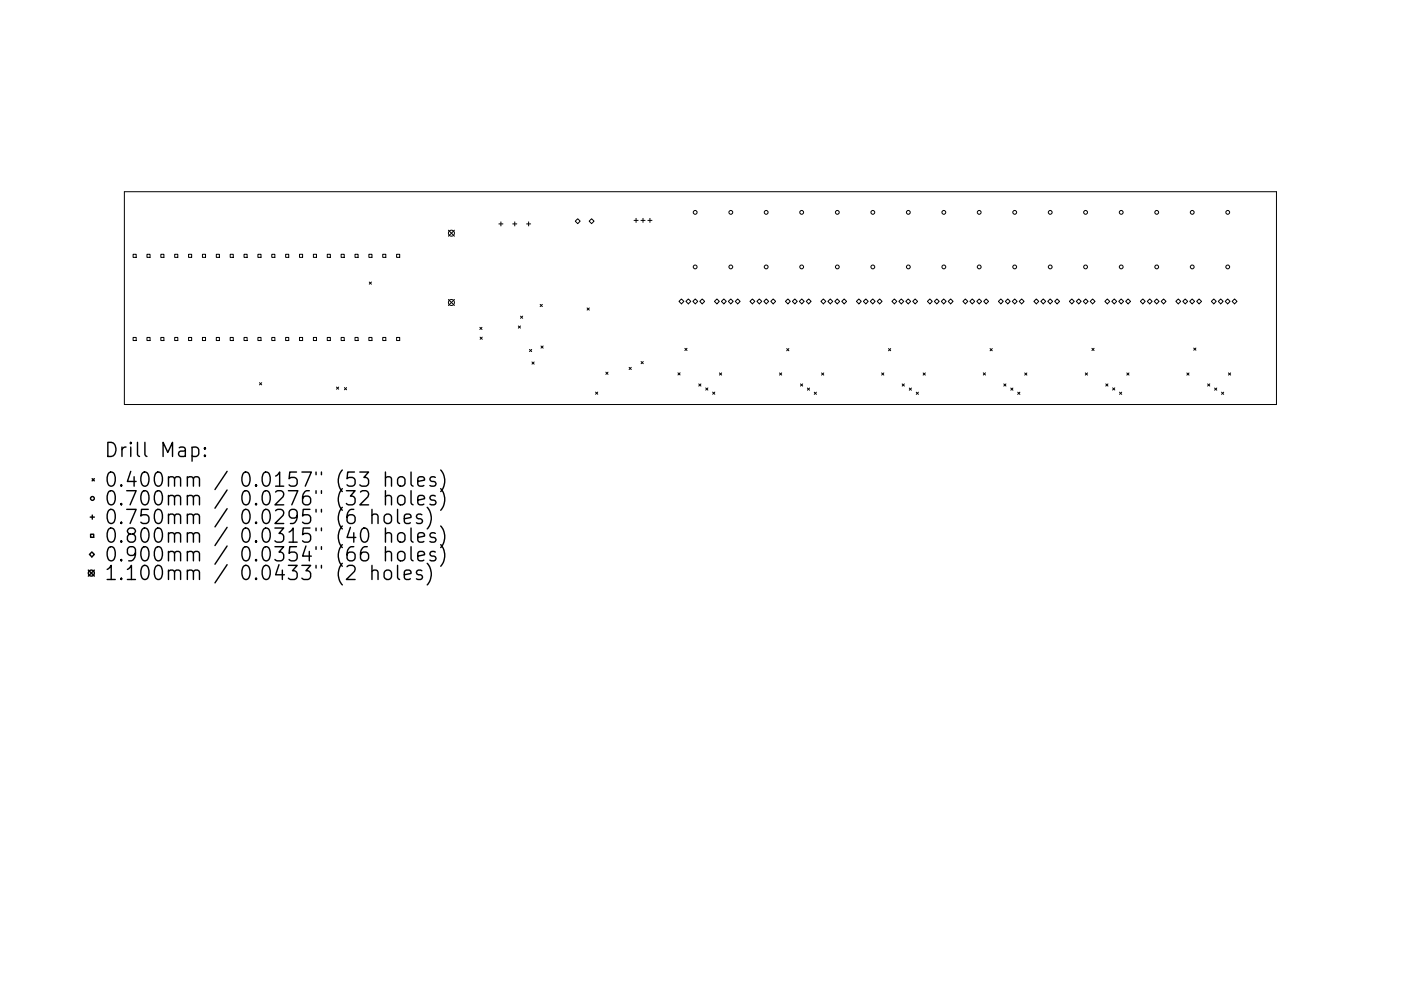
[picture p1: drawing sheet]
<svg xmlns="http://www.w3.org/2000/svg" width="297mm" height="210mm" viewBox="0 0 297 210" stroke-linecap="round" stroke-linejoin="round" font-family="sans-serif">
<defs><g id="words">
<g font-size="4.2">
<text x="22" y="97">Drill Map:</text>
<text x="22" y="103.3">0.400mm / 0.0157&quot; (53 holes)</text>
<text x="22" y="107.3">0.700mm / 0.0276&quot; (32 holes)</text>
<text x="22" y="111.2">0.750mm / 0.0295&quot; (6 holes)</text>
<text x="22" y="115.2">0.800mm / 0.0315&quot; (40 holes)</text>
<text x="22" y="119.1">0.900mm / 0.0354&quot; (66 holes)</text>
<text x="22" y="123.1">1.100mm / 0.0433&quot; (2 holes)</text>
</g>
</g></defs>
<g fill="none" stroke="#000" stroke-width=".21">
<path d="M26.4 40.7h244.2v45.1h-244.2zM28.2 54h.7v.6h-.7zM31.2 54h.6v.6h-.6zM34.1 54h.7v.6h-.7zM37 54h.7v.6h-.7zM40 54h.6v.6h-.6zM42.9 54h.7v.6h-.7zM45.9 54h.6v.6h-.6zM48.8 54h.7v.6h-.7zM51.7 54h.7v.6h-.7zM54.7 54h.6v.6h-.6zM57.6 54h.7v.6h-.7z"/>
<path d="M60.6 54h.6v.6h-.6zM63.5 54h.7v.6h-.7zM66.4 54h.7v.6h-.7zM69.4 54h.6v.6h-.6zM72.3 54h.7v.6h-.7zM75.3 54h.6v.6h-.6zM78.2 54h.7v.6h-.7zM78.3 59.8l.5 .5M78.8 59.8l-.5 .5M81.1 54h.7v.6h-.7zM84.1 54h.6v.6h-.6zM95.1 48.8l1.2 1.3"/>
<path d="M96.3 48.8l-1.2 1.3M105.8 47.5h.8M106.2 47.1v.8M108.7 47.5h.9M109.1 47.1v.8M111.6 47.5h.9M112.1 47.1v.8M122.5 46.4l.5 .5-.5 .5-.5-.5zM125.4 46.4l.5 .5-.5 .5-.5-.5zM134.4 46.8h.9M134.9 46.3v.9M135.9 46.8h.9"/>
<path d="M136.3 46.3v.9M137.4 46.8h.8M137.8 46.3v.9M28.2 71.6h.7v.6h-.7zM31.2 71.6h.6v.6h-.6zM34.1 71.6h.7v.6h-.7zM37 71.6h.7v.6h-.7zM40 71.6h.6v.6h-.6zM42.9 71.6h.7v.6h-.7zM45.9 71.6h.6v.6h-.6zM48.8 71.6h.7v.6h-.7zM51.7 71.6h.7v.6h-.7z"/>
<path d="M54.7 71.6h.6v.6h-.6zM57.6 71.6h.7v.6h-.7zM60.6 71.6h.6v.6h-.6zM63.5 71.6h.7v.6h-.7zM66.4 71.6h.7v.6h-.7zM69.4 71.6h.6v.6h-.6zM72.3 71.6h.7v.6h-.7zM75.3 71.6h.6v.6h-.6zM78.2 71.6h.7v.6h-.7zM81.1 71.6h.7v.6h-.7zM84.1 71.6h.6v.6h-.6zM95.1 63.5l1.2 1.3"/>
<path d="M96.3 63.5l-1.2 1.3M101.7 69.4l.5 .5M101.8 71.5l.5 .5M102.2 69.4l-.5 .5M102.3 71.5l-.5 .5M109.9 69.2l.5 .4M110.4 69.2l-.5 .4M110.4 67.1l.4 .4M110.8 67.1l-.4 .4M112.3 74.1l.4 .5M112.7 74.1l-.4 .5M112.8 76.8l.5 .5"/>
<path d="M113.3 76.8l-.5 .5M114.5 64.6l.5 .4M114.7 73.4l.5 .5M115 64.6l-.5 .4M115.2 73.4l-.5 .5M124.5 65.3l.4 .5M124.9 65.3l-.4 .5M128.5 79l.4 .4M128.9 79l-.4 .4M133.4 77.9l.4 .5M133.8 77.9l-.4 .5M135.9 76.7l.5 .5"/>
<path d="M136.4 76.7l-.5 .5M143.7 79.1l.5 .5M144.2 79.1l-.5 .5M144.5 63.4l.5 .5-.5 .6-.5-.6zM145.2 73.9l.5 .5M145.7 73.9l-.5 .5M145.9 63.4l.6 .5-.6 .6-.5-.6zM146.9 63.9l.5-.5 .5 .5-.5 .6zM148.9 63.4l.5 .5-.5 .6-.5-.6zM152 63.4l.5 .5-.5 .6-.5-.6zM152.5 79.1l.5 .5M153 79.1l-.5 .5"/>
<path d="M153.5 63.4l.5 .5-.5 .6-.6-.6zM154.9 63.4l.6 .5-.6 .6-.5-.6zM156.4 63.4l.5 .5-.5 .6-.5-.6zM159.5 63.4l.5 .5-.5 .6-.5-.6zM160.5 63.9l.5-.5 .5 .5-.5 .6zM161.9 63.9l.6-.5 .5 .5-.5 .6zM163.9 63.4l.6 .5-.6 .6-.5-.6zM165.3 79.1l.4 .5M165.7 79.1l-.4 .5M166.5 63.9l.5-.5 .6 .5-.6 .6zM166.8 74l.5 .4M167.3 74l-.5 .4"/>
<path d="M168.5 63.4l.5 .5-.5 .6-.5-.6zM170 63.4l.5 .5-.5 .6-.5-.6zM170.9 63.9l.6-.5 .5 .5-.5 .6zM174.1 63.9l.5-.5 .5 .5-.5 .6zM174.2 79.1l.5 .5M174.7 79.1l-.5 .5M175.5 63.9l.5-.5 .6 .5-.6 .6zM177 63.9l.5-.5 .5 .5-.5 .6zM178.5 63.9l.5-.5 .5 .5-.5 .6zM181.6 63.9l.5-.5 .5 .5-.5 .6zM183 63.9l.6-.5 .5 .5-.5 .6zM184.5 63.9l.5-.5 .6 .5-.6 .6z"/>
<path d="M186 63.9l.5-.5 .5 .5-.5 .6zM186.9 79.1l.5 .5M187.4 79.1l-.5 .5M188.4 74l.4 .4M188.8 74l-.4 .4M189.1 63.9l.5-.5 .5 .5-.5 .6zM191.1 63.4l.5 .5-.5 .6-.5-.6zM192.6 63.4l.5 .5-.5 .6-.6-.6zM193.5 63.9l.5-.5 .6 .5-.6 .6zM195.7 79.1l.5 .5M196.2 79.1l-.5 .5M196.6 63.9l.5-.5 .6 .5-.6 .6z"/>
<path d="M198.1 63.9l.5-.5 .5 .5-.5 .6zM200.1 63.4l.5 .5-.5 .6-.5-.6zM201 63.9l.6-.5 .5 .5-.5 .6zM204.2 63.9l.5-.5 .5 .5-.5 .6zM205.6 63.9l.5-.5 .6 .5-.6 .6zM207.1 63.9l.5-.5 .5 .5-.5 .6zM208.5 79.1l.4 .5M208.6 63.9l.5-.5 .5 .5-.5 .6zM208.9 79.1l-.4 .5M209.9 74l.5 .4M210.4 74l-.5 .4M212.2 63.4l.5 .5-.5 .6-.5-.6z"/>
<path d="M213.1 63.9l.6-.5 .5 .5-.5 .6zM215.1 63.4l.6 .5-.6 .6-.5-.6zM216.1 63.9l.5-.5 .5 .5-.5 .6zM217.3 79.1l.4 .5M217.7 79.1l-.4 .5M219.7 63.4l.5 .5-.5 .6-.5-.6zM221.2 63.4l.5 .5-.5 .6-.5-.6zM222.1 63.9l.6-.5 .5 .5-.5 .6zM224.1 63.4l.6 .5-.6 .6-.5-.6zM227.2 63.4l.6 .5-.6 .6-.5-.6zM228.7 63.4l.5 .5-.5 .6-.5-.6zM229.7 63.9l.5-.5 .5 .5-.5 .6z"/>
<path d="M230.1 79.1l.5 .5M230.6 79.1l-.5 .5M231.5 73.9l.5 .5M231.7 63.4l.5 .5-.5 .6-.6-.6zM232 73.9l-.5 .5M234.8 63.4l.5 .5-.5 .6-.6-.6zM235.7 63.9l.5-.5 .6 .5-.6 .6zM237.7 63.4l.5 .5-.5 .6-.5-.6zM238.9 79.1l.5 .5M239.2 63.4l.5 .5-.5 .6-.5-.6zM239.4 79.1l-.5 .5M241.8 63.9l.5-.5 .5 .5-.5 .6z"/>
<path d="M243.2 63.9l.6-.5 .5 .5-.5 .6zM244.7 63.9l.5-.5 .6 .5-.6 .6zM246.2 63.9l.5-.5 .5 .5-.5 .6zM249.3 63.9l.5-.5 .5 .5-.5 .6zM250.8 63.9l.5-.5 .5 .5-.5 .6zM251.6 79.1l.5 .5M252.1 79.1l-.5 .5M252.2 63.9l.6-.5 .5 .5-.5 .6zM253.1 73.8l.5 .5M253.6 73.8l-.5 .5M253.7 63.9l.5-.5 .6 .5-.6 .6zM257.3 63.4l.6 .5-.6 .6-.5-.6z"/>
<path d="M258.8 63.4l.5 .5-.5 .6-.5-.6zM260.3 63.4l.5 .5-.5 .6-.5-.6zM260.5 79.1l.4 .5M260.9 79.1l-.4 .5M261.8 63.4l.5 .5-.5 .6-.6-.6zM55 81.2l.5 .5M55.5 81.2l-.5 .5M71.3 82.1l.5 .5M71.8 82.1l-.5 .5M73 82.2l.5 .5M73.5 82.2l-.5 .5M126.3 83.2l.4 .4"/>
<path d="M126.7 83.2l-.4 .4M148.1 81.5l.5 .4M148.6 81.5l-.5 .4M149.6 82.3l.5 .5M150.1 82.3l-.5 .5M151.1 83.2l.5 .4M151.6 83.2l-.5 .4M169.7 81.4l.5 .5M170.2 81.4l-.5 .5M171.2 82.3l.4 .5M171.6 82.3l-.4 .5M172.6 83.2l.5 .5"/>
<path d="M173.1 83.2l-.5 .5M191.3 81.4l.4 .5M191.7 81.4l-.4 .5M192.8 82.3l.4 .5M193.2 82.3l-.4 .5M194.3 83.2l.4 .5M194.7 83.2l-.4 .5M212.8 81.4l.5 .5M213.3 81.4l-.5 .5M214.3 82.3l.5 .5M214.8 82.3l-.5 .5M215.8 83.2l.4 .5"/>
<path d="M216.2 83.2l-.4 .5M234.4 81.4l.5 .5M234.9 81.4l-.5 .5M235.9 82.3l.5 .5M236.4 82.3l-.5 .5M237.4 83.2l.4 .5M237.8 83.2l-.4 .5M256 81.4l.5 .5M256.5 81.4l-.5 .5M257.5 82.3l.5 .5M258 82.3l-.5 .5M259 83.2l.5 .5"/>
<path d="M259.5 83.2l-.5 .5"/>
<circle cx="95.7" cy="49.5" r=".64"/>
<circle cx="147.4" cy="56.6" r=".41"/>
<circle cx="147.4" cy="45.1" r=".41"/>
<circle cx="154.9" cy="56.6" r=".41"/>
<circle cx="154.9" cy="45.1" r=".41"/>
<circle cx="162.4" cy="56.6" r=".41"/>
<circle cx="162.4" cy="45.1" r=".41"/>
<circle cx="170" cy="56.6" r=".41"/>
<circle cx="170" cy="45.1" r=".41"/>
<circle cx="177.5" cy="56.6" r=".41"/>
<circle cx="177.5" cy="45.1" r=".41"/>
<circle cx="185.1" cy="56.6" r=".41"/>
<circle cx="185.1" cy="45.1" r=".41"/>
<circle cx="192.6" cy="56.6" r=".41"/>
<circle cx="192.6" cy="45.1" r=".41"/>
<circle cx="200.1" cy="56.6" r=".41"/>
<circle cx="200.1" cy="45.1" r=".41"/>
<circle cx="207.6" cy="56.6" r=".41"/>
<circle cx="207.6" cy="45.1" r=".41"/>
<circle cx="215.1" cy="56.6" r=".41"/>
<circle cx="215.1" cy="45.1" r=".41"/>
<circle cx="222.7" cy="56.6" r=".41"/>
<circle cx="222.7" cy="45.1" r=".41"/>
<circle cx="230.2" cy="56.6" r=".41"/>
<circle cx="230.2" cy="45.1" r=".41"/>
<circle cx="237.7" cy="56.6" r=".41"/>
<circle cx="237.7" cy="45.1" r=".41"/>
<circle cx="245.2" cy="56.6" r=".41"/>
<circle cx="245.2" cy="45.1" r=".41"/>
<circle cx="252.8" cy="56.6" r=".41"/>
<circle cx="252.8" cy="45.1" r=".41"/>
<circle cx="260.3" cy="56.6" r=".41"/>
<circle cx="260.3" cy="45.1" r=".41"/>
<circle cx="95.7" cy="64.2" r=".64"/>
</g>
<g fill="none" stroke="#000" stroke-width=".3">
<path d="M40.7 95l.9-.2 .6 .6v.9l-.3 .4-.3 .1-.9-.1M43.4 96.6l.2 .1-.2 .1-.1-.1 .1-.1v.2M43.4 95l.2 .1-.2 .2-.1-.2 .1-.1v.3M93.4 99.7a3.4 3.4 0 0 1 0 4.6M19.1 109.7h.9M19.2 113.3h.7v.7h-.7zM19.5 117.1l.5 .5-.5 .6-.5-.6zM19.5 101.6l.5 .4M19.6 109.3v.8M20 101.6l-.5 .4M76.3 100.1h1.8l-1 1.2a.81 .81 0 0 1 1 .6v.7l-.2 .4-.3 .1h-.9l-.4-.2M76.4 104.4l.5-.3h.7a.81 .81 0 0 1 .4 1.3l-1.7 1.7h1.8"/>
<path d="M76.9 112.2a.71 .71 0 0 1 1.1 .4 1.76 1.76 0 0 1-.6 2.4 .77 .77 0 0 1-.8-.5 2.34 2.34 0 0 1 .3-2.3zM77.9 116a1.19 1.19 0 0 0-1.5 1.3v1.1l.3 .4 .9 .2 .4-.3 .1-1-.2-.4-.9-.2-.6 .6M78.9 109.4a.75 .75 0 0 1 1.2 .1v1.6M78.9 108.1v3M78.9 119.9v3M81.6 109.4a.81 .81 0 0 1 .8-.3 .81 .81 0 0 1 .6 .5v.9a.81 .81 0 0 1-.8 .6 .81 .81 0 0 1-.8-.6v-.9zM81.7 101.4a.74 .74 0 0 1 1.3 .2v1.5M81.7 105.4a.75 .75 0 0 1 1.3 .1v1.6M81.7 113.3a.74 .74 0 0 1 1.3 .2v1.5M81.7 117.3a.74 .74 0 0 1 1.3 .1v1.6M81.7 100.1v3M81.7 104.1v3"/>
<path d="M81.7 112v3M81.7 116v3M84.3 108.1v2.5l.4 .5M84.3 119.9v2.6l.4 .4M84.4 101.4a.81 .81 0 0 1 .8-.3 .81 .81 0 0 1 .7 .6v.9a.81 .81 0 0 1-.8 .6 .81 .81 0 0 1-.8-.6v-.9zM84.4 105.4a.81 .81 0 0 1 .8-.3 .81 .81 0 0 1 .7 .6v.8a.81 .81 0 0 1-.8 .6 .81 .81 0 0 1-.8-.6v-.8zM84.4 113.3a.81 .81 0 0 1 .8-.3 .81 .81 0 0 1 .7 .6v.9a.81 .81 0 0 1-.8 .6 .81 .81 0 0 1-.8-.6v-.9zM84.4 117.3a.81 .81 0 0 1 .8-.3 .81 .81 0 0 1 .7 .6v.8a.81 .81 0 0 1-.8 .6 .81 .81 0 0 1-.8-.6v-.8zM85.7 110.1l1.4-.3-.1-.6-.9-.1-.4 .4v1.1l.2 .3 .2 .2 .9-.2M87.1 100.1v2.6l.5 .4M87.1 104.1v2.6l.5 .4M87.1 112v2.6l.5 .4"/>
<path d="M87.1 116v2.6l.5 .4M88.6 102.1l1.4-.2-.1-.6-.9-.2-.4 .5v1.1l.1 .3 .3 .1 .9-.1M88.6 106.1l1.4-.3-.1-.5-.9-.2-.4 .4v1.2l.1 .3 .3 .1 .9-.1M88.6 114l1.4-.3-.1-.5-.9-.2-.4 .5v1.1l.1 .3 .3 .1 .9-.1M88.6 118l1.4-.3-.1-.6-.9-.1-.4 .4v1.2l.1 .2 .3 .2 .9-.2M89.4 109.2l-.7-.1-.4 .4 .1 .4 1 .3 .2 .3-.2 .4-.3 .2-.8-.2M90.6 107.6a3.4 3.4 0 0 1 0 4.6M90.6 119.5a3.4 3.4 0 0 1 0 4.6M92.3 101.3l-.7-.2-.5 .5 .2 .4 1 .3 .1 .3-.1 .4-.3 .1-.9-.1M92.3 105.3l-.7-.2-.5 .4 .2 .5 1 .3 .1 .2-.1 .5-.3 .1-.9-.1M92.3 113.2l-.7-.2-.5 .5 .2 .4 1 .3 .1 .3-.1 .4-.3 .1-.9-.1M92.3 117.1l-.7-.1-.5 .4 .2 .4 1 .3 .1 .3-.1 .4-.3 .2-.9-.2"/>
<path d="M93.4 103.7a3.4 3.4 0 0 1 0 4.6M93.4 111.6a3.4 3.4 0 0 1 0 4.6M93.4 115.6a3.4 3.4 0 0 1 0 4.5M18.7 121l1.3 1.2M20 121l-1.3 1.2M78.9 121.2a.75 .75 0 0 1 1.2 .2v1.5M81.7 121.1a.81 .81 0 0 1 1.3 .4v.9a.81 .81 0 0 1-.8 .6 .81 .81 0 0 1-.8-.6v-.9zM85.7 121.9l1.4-.2-.1-.6-.9-.2-.4 .5v1.1l.2 .3 .2 .1 .9-.1M89.4 121.1l-.7-.2-.4 .5 .1 .4 1 .3 .2 .3-.2 .4-.3 .1-.8-.1"/>
<circle cx="19.6" cy="105.8" r=".41"/>
<circle cx="19.4" cy="121.6" r=".64"/>
</g>
<use href="#words"/>
</svg>
